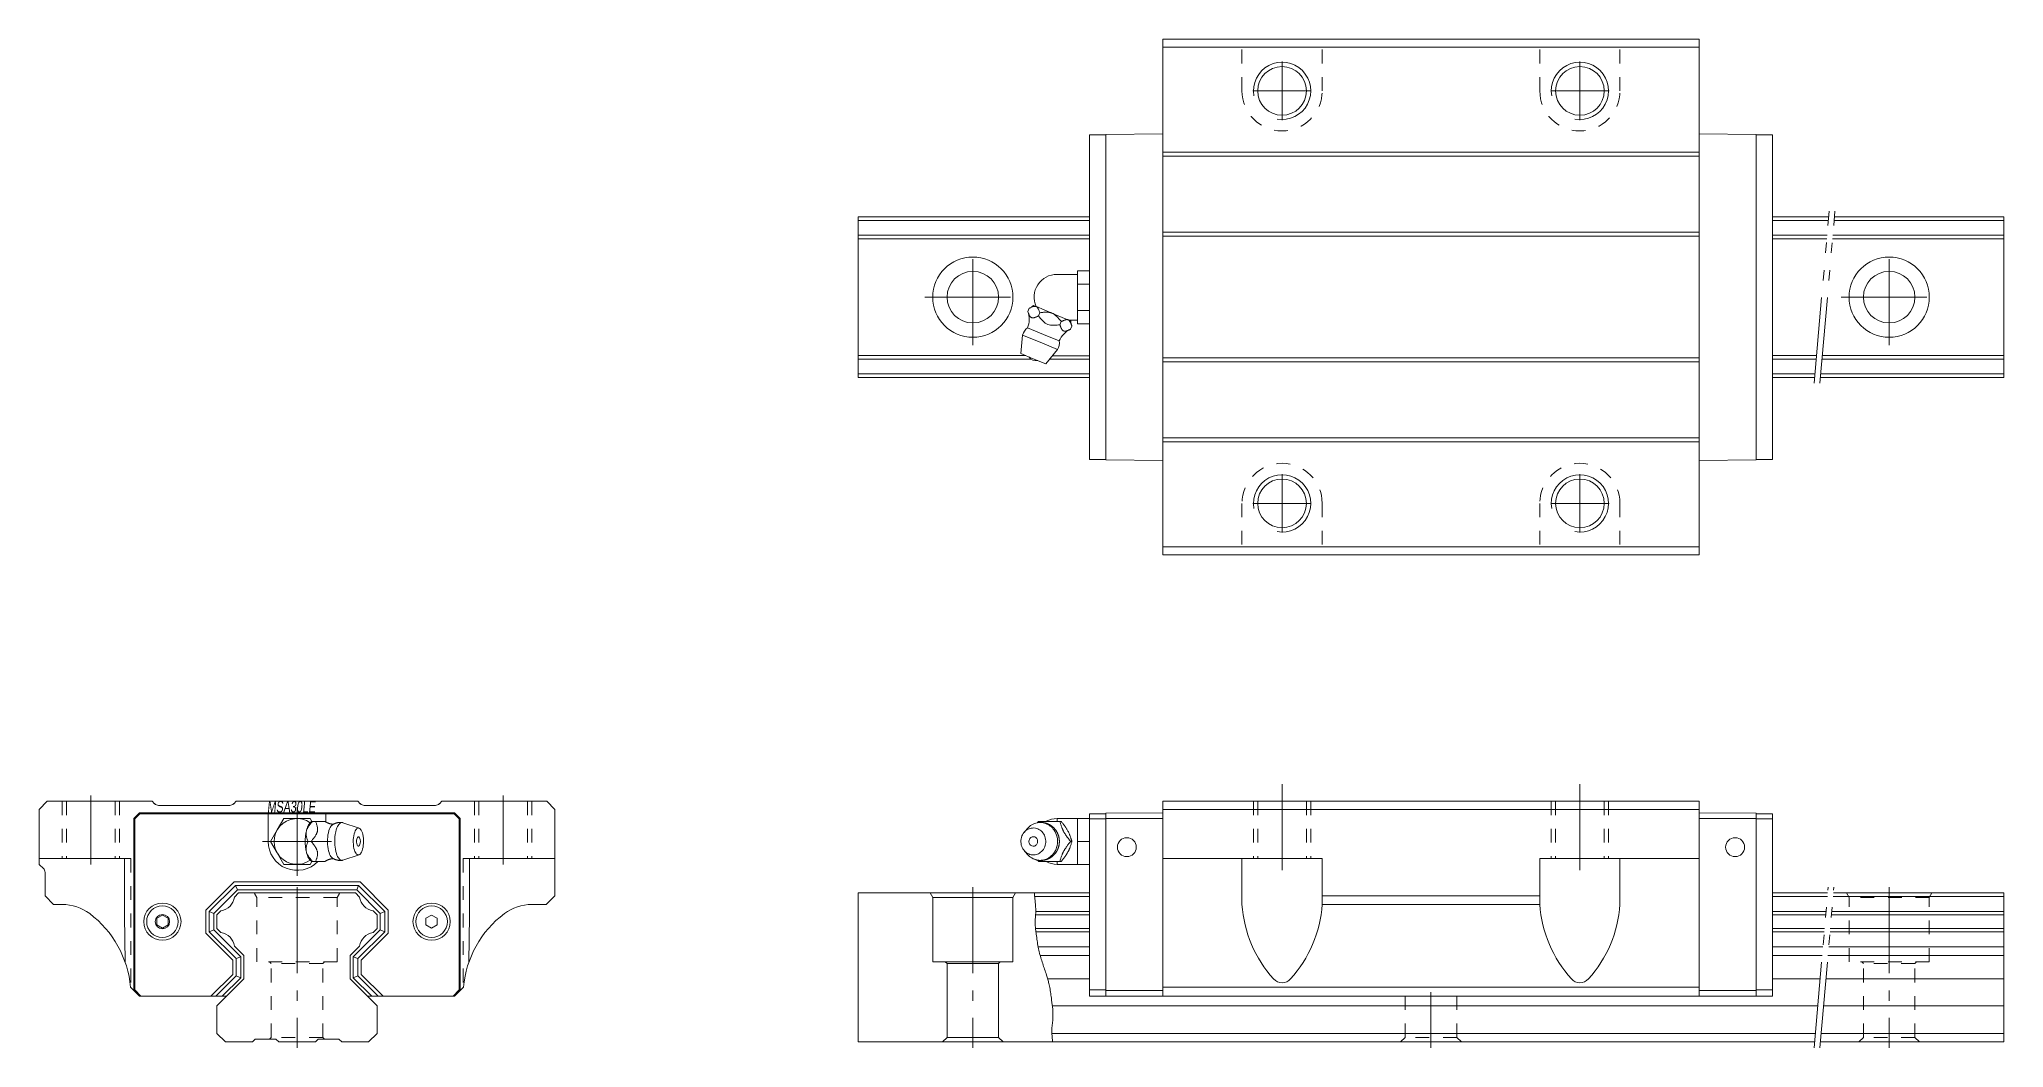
# Model space of a CAD drawing. Header units: inches. Extents: x -45 to 298, y -25 to 151.
import ezdxf

# ---------------------------------------------------------------- set-up
doc = ezdxf.new("R2010")
doc.units = ezdxf.units.IN
for name, pattern in [('CENTER', [22.8, 15, -3, 1.8, -3]), ('DASHED', [4.8, 2.4, -2.4]), ('PHANTOM', [27.6, 15, -3, 1.8, -3, 1.8, -3])]:
    doc.linetypes.add(name, pattern=pattern)
doc.layers.add('Unnamed [1]', color=7, linetype='Continuous', lineweight=0)
doc.styles.add('CK_TEXT_STYLE_0021', font='', dxfattribs={"width": 0.7, "oblique": 5.618598, "height": 2})
doc.styles.get('CK_TEXT_STYLE_0021').set_extended_font_data('TXT')

msp = doc.modelspace()

# ---------------------------------------------------------------- texts
at = {"layer": 'Unnamed [1]', "color": 4, "lineweight": 0, "insert": (-5.23, 17.65), "char_height": 2, "attachment_point": 1, "line_spacing_factor": 1.2, "style": 'CK_TEXT_STYLE_0021'}
msp.add_mtext('MSA30LE', dxfattribs=at)

# ---------------------------------------------------------------- linework, layer by layer
at = {"layer": 'Unnamed [1]', "color": 4, "linetype": 'Continuous', "lineweight": 0}
for p, q in [((244.8, 150.6), (151.2, 150.6)), ((151.2, 60.6), (151.2, 150.6)), ((244.8, 149.2), (151.2, 149.2)), ((244.8, 60.6), (244.8, 150.6)), ((138.4, 77.28), (138.4, 133.93)), ((141.2, 133.93), (138.4, 133.93)), ((151.2, 134.1), (141.2, 134.01)), ((141.2, 77.19), (141.2, 134.01)), ((244.8, 134.1), (254.8, 134.01)), ((254.8, 77.19), (254.8, 134.01)), ((254.8, 133.93), (257.6, 133.93)), ((257.6, 77.28), (257.6, 133.93)), ((244.8, 130.88), (151.2, 130.88)), ((244.8, 130.18), (151.2, 130.18)), ((98, 119.6), (138.4, 119.6)), ((98, 119.6), (98, 91.6)), ((98, 119), (138.4, 119)), ((244.8, 116.92), (151.2, 116.92)), ((257.6, 119.6), (267.44, 119.6)), ((257.6, 119), (267.38, 119)), ((268.39, 119), (298, 119)), ((268.44, 119.6), (298, 119.6)), ((298, 119.6), (298, 91.6)), ((98, 116.4), (138.4, 116.4)), ((98, 115.8), (138.4, 115.8)), ((244.8, 116.22), (151.2, 116.22)), ((257.6, 116.4), (267.16, 116.4)), ((257.6, 115.8), (267.1, 115.8)), ((268.11, 115.8), (298, 115.8)), ((268.16, 116.4), (298, 116.4)), ((136.3, 109.03), (136.3, 110.19)), ((136.3, 110.19), (138.4, 110.19)), ((132.7, 109.57), (136.3, 109.57)), ((136.3, 107.88), (136.3, 109.03)), ((136.3, 105.57), (136.3, 107.88)), ((136.3, 107.88), (138.4, 107.88)), ((127.6, 103.1), (127.83, 103.65)), ((129.01, 103.97), (128.62, 104.14)), ((129.01, 103.97), (129.09, 103.94)), ((131.78, 102.83), (129.09, 103.94)), ((136.3, 103.26), (136.3, 105.57)), ((136.3, 102.1), (136.3, 103.26)), ((136.3, 103.26), (138.4, 103.26)), ((127.55, 100.25), (130.32, 99.1)), ((129.47, 102.32), (129.7, 102.88)), ((131.78, 102.83), (131.93, 102.77)), ((134.61, 101.65), (131.93, 102.77)), ((133.2, 100.78), (133.43, 101.33)), ((134.61, 101.65), (134.69, 101.62)), ((135.09, 101.46), (134.69, 101.62)), ((136.3, 101.57), (134.82, 101.57)), ((135.07, 100), (135.3, 100.56)), ((136.3, 100.95), (136.3, 102.1)), ((136.3, 100.95), (138.4, 100.95)), ((126.39, 95.75), (126.7, 98.98)), ((126.7, 98.98), (129.75, 97.72)), ((129.75, 97.72), (132.8, 96.45)), ((130.32, 99.1), (133.09, 97.95)), ((132.8, 96.45), (130.73, 93.95)), ((98, 95.4), (127.24, 95.4)), ((98, 94.8), (128.15, 94.8)), ((126.39, 95.75), (128.56, 94.85)), ((128.56, 94.85), (130.73, 93.95)), ((131.4, 94.77), (138.4, 94.77)), ((131.9, 95.37), (138.4, 95.37)), ((244.8, 94.98), (151.2, 94.98)), ((244.8, 94.28), (151.2, 94.28)), ((257.6, 95.4), (265.32, 95.4)), ((257.6, 94.8), (265.27, 94.8)), ((266.27, 94.8), (298, 94.8)), ((266.32, 95.4), (298, 95.4)), ((98, 92.2), (138.4, 92.2)), ((98, 91.6), (138.4, 91.6)), ((257.6, 92.2), (265.04, 92.2)), ((257.6, 91.6), (264.99, 91.6)), ((265.99, 91.6), (298, 91.6)), ((266.04, 92.2), (298, 92.2)), ((244.8, 81.02), (151.2, 81.02)), ((244.8, 80.32), (151.2, 80.32)), ((141.2, 77.28), (138.4, 77.28)), ((151.2, 77.1), (141.2, 77.19)), ((244.8, 77.1), (254.8, 77.19)), ((254.8, 77.28), (257.6, 77.28)), ((244.8, 62), (151.2, 62)), ((244.8, 60.6), (151.2, 60.6)), ((-43.6, 17.6), (-45, 16.2)), ((-43.6, 17.6), (-25.28, 17.6)), ((-25.28, 17.6), (-24.87, 17.19)), ((-10.62, 17.6), (-11.03, 17.19)), ((-10.62, 17.6), (10.62, 17.6)), ((10.62, 17.6), (11.03, 17.19)), ((25.28, 17.6), (24.87, 17.19)), ((25.28, 17.6), (43.6, 17.6)), ((43.6, 17.6), (45, 16.2)), ((244.8, 17.6), (151.2, 17.6)), ((151.2, -16.4), (151.2, 17.6)), ((244.8, -16.4), (244.8, 17.6)), ((-45, 16.2), (-45, 6.6)), ((-28.5, 14.6), (-27.5, 15.6)), ((-28.5, -15.4), (-28.5, 14.6)), ((-28.33, 14.53), (-27.43, 15.43)), ((-28.33, -15.33), (-28.33, 14.53)), ((-27.5, 15.6), (27.5, 15.6)), ((-27.43, 15.43), (27.43, 15.43)), ((-24.16, 16.9), (-11.74, 16.9)), ((-5.05, 10.6), (-5.05, 15.43)), ((-2.31, 14.6), (-3.46, 12.6)), ((0, 14.6), (-2.31, 14.6)), ((2.31, 14.6), (0, 14.6)), ((2.6, 14.1), (2.31, 14.6)), ((2.6, 14.1), (2.69, 14.1)), ((3.24, 14.1), (2.69, 14.1)), ((3.24, 14.1), (4.89, 14.1)), ((5.05, 13.99), (5.05, 15.43)), ((8.01, 13.87), (10.83, 12.93)), ((24.16, 16.9), (11.74, 16.9)), ((27.43, 15.43), (28.33, 14.53)), ((27.5, 15.6), (28.5, 14.6)), ((28.33, -15.33), (28.33, 14.53)), ((28.5, -15.4), (28.5, 14.6)), ((45, 16.2), (45, 1.1)), ((129.47, 14.1), (133.2, 14.1)), ((132.7, 14.13), (132.7, 14.6)), ((132.7, 14.6), (136.3, 14.6)), ((133.2, 14.1), (133.43, 14.1)), ((136.3, 12.6), (136.3, 14.6)), ((136.3, 14.6), (138.4, 14.6)), ((141.2, 15.43), (138.4, 15.43)), ((138.4, 15.43), (138.4, -16.4)), ((141.2, 14.53), (138.4, 14.53)), ((151.2, 15.6), (141.2, 15.51)), ((141.2, 15.51), (141.2, -16.4)), ((151.2, 14.6), (141.2, 14.6)), ((244.8, 16.2), (151.2, 16.2)), ((244.8, 15.6), (254.8, 15.51)), ((244.8, 14.6), (254.8, 14.6)), ((254.8, 15.51), (254.8, -16.4)), ((254.8, 15.43), (257.6, 15.43)), ((254.8, 14.53), (257.6, 14.53)), ((257.6, 15.43), (257.6, -16.4)), ((-3.46, 12.6), (-4.62, 10.6)), ((-4.62, 10.6), (-3.46, 8.6)), ((1.6, 12.28), (1.63, 12.42)), ((2.47, 10.6), (1.92, 10.6)), ((126.95, 12.18), (127.49, 12.82)), ((134.61, 12.42), (134.69, 12.28)), ((135.07, 10.6), (135.3, 10.6)), ((136.3, 10.6), (136.3, 12.6)), ((136.3, 8.6), (136.3, 10.6)), ((136.3, 10.6), (138.4, 10.6)), ((-30.14, 7.6), (-45, 7.6)), ((-30.14, -2.37), (-30.14, 7.6)), ((-3.46, 8.6), (-2.31, 6.6)), ((1.63, 8.78), (1.6, 8.92)), ((2.31, 6.6), (2.6, 7.1)), ((2.69, 7.1), (2.6, 7.1)), ((3.24, 7.1), (2.69, 7.1)), ((4.88, 7.1), (3.24, 7.1)), ((10.83, 8.27), (8.01, 7.33)), ((30.14, -2.37), (30.14, 7.6)), ((30.14, 7.6), (45, 7.6)), ((127.49, 8.38), (126.95, 9.02)), ((133.2, 7.1), (129.47, 7.1)), ((132.7, 6.6), (132.7, 7.07)), ((133.2, 7.1), (133.43, 7.1)), ((134.69, 8.92), (134.61, 8.78)), ((136.3, 6.6), (136.3, 8.6)), ((179, 7.6), (151.2, 7.6)), ((165, -0.4), (165, 7.6)), ((179, -0.4), (179, 7.6)), ((217, 7.6), (244.8, 7.6)), ((217, -0.4), (217, 7.6)), ((231, -0.4), (231, 7.6)), ((-45, 6.6), (-44.29, 5.89)), ((-44, 5.19), (-44, 1.1)), ((-15.93, -1.4), (-11, 3.53)), ((-11, 3.53), (11, 3.53)), ((-2.31, 6.6), (0, 6.6)), ((0, 6.6), (2.31, 6.6)), ((15.93, -1.4), (11, 3.53)), ((136.3, 6.6), (132.7, 6.6)), ((136.3, 6.6), (138.4, 6.6)), ((-42.5, -0.4), (-44, 1.1)), ((-15.33, -1.65), (-10.75, 2.93)), ((-14.53, -1.98), (-10.42, 2.13)), ((-10.75, 2.93), (10.75, 2.93)), ((-10.42, 2.13), (-10.75, 2.93)), ((-10.42, 2.13), (10.42, 2.13)), ((-10.2, 1.6), (10.2, 1.6)), ((10.42, 2.13), (10.75, 2.93)), ((14.53, -1.98), (10.42, 2.13)), ((15.33, -1.65), (10.75, 2.93)), ((45, 1.1), (43.5, -0.4)), ((110.54, 1.6), (98, 1.6)), ((98, 1.6), (98, -24.4)), ((125.46, 1.6), (110.54, 1.6)), ((111, 0.8), (110.54, 1.6)), ((111, -10.4), (111, 0.8)), ((125, 0.8), (111, 0.8)), ((125, 0.8), (125.46, 1.6)), ((125, -10.4), (125, 0.8)), ((138.4, 1.6), (125.46, 1.6)), ((138.4, 1), (128.8, 1)), ((217, 1.1), (179, 1.1)), ((267.26, 1.6), (257.6, 1.6)), ((267.21, 1), (257.6, 1)), ((298, 1), (268.21, 1)), ((298, 1.6), (268.26, 1.6)), ((298, 1.6), (298, -24.4)), ((-42.5, -0.4), (-41, -0.4)), ((-30.14, -2.37), (-30, -10.48)), ((-24.5, -2.82), (-23.5, -2.25)), ((-24.5, -3.98), (-24.5, -2.82)), ((-22.5, -2.82), (-23.5, -2.25)), ((-22.5, -3.98), (-22.5, -2.82)), ((-15.93, -1.4), (-15.93, -5.4)), ((-15.33, -1.65), (-15.33, -5.15)), ((-14.53, -1.98), (-15.33, -1.65)), ((-14.53, -1.98), (-14.53, -4.82)), ((14.53, -1.98), (15.33, -1.65)), ((14.53, -1.98), (14.53, -4.82)), ((15.33, -1.65), (15.33, -5.15)), ((15.93, -1.4), (15.93, -5.4)), ((22.5, -2.82), (23.5, -2.25)), ((22.5, -3.98), (22.5, -2.82)), ((24.5, -2.82), (23.5, -2.25)), ((24.5, -3.98), (24.5, -2.82)), ((30.14, -2.37), (30, -10.48)), ((41, -0.4), (43.5, -0.4)), ((138.4, -2.2), (128.96, -2.2)), ((138.4, -1.6), (128.99, -1.6)), ((217, -0.4), (179, -0.4)), ((266.98, -1.6), (257.6, -1.6)), ((266.93, -2.2), (257.6, -2.2)), ((298, -2.2), (267.93, -2.2)), ((298, -1.6), (267.98, -1.6)), ((-23.5, -4.55), (-24.5, -3.98)), ((-23.5, -4.55), (-22.5, -3.98)), ((-15.93, -5.4), (-11.23, -10.1)), ((-14.53, -4.82), (-15.33, -5.15)), ((-15.33, -5.15), (-10.63, -9.85)), ((-14.53, -4.82), (-9.83, -9.52)), ((14.53, -4.82), (9.83, -9.52)), ((15.33, -5.15), (10.63, -9.85)), ((15.93, -5.4), (11.23, -10.1)), ((14.53, -4.82), (15.33, -5.15)), ((23.5, -4.55), (22.5, -3.98)), ((23.5, -4.55), (24.5, -3.98)), ((138.4, -4.6), (128.96, -4.6)), ((138.4, -5.2), (129.03, -5.2)), ((266.72, -4.6), (257.6, -4.6)), ((266.67, -5.2), (257.6, -5.2)), ((298, -5.2), (267.67, -5.2)), ((298, -4.6), (267.72, -4.6)), ((-11.23, -10.1), (-11.23, -12.6)), ((-10.91, -7.69), (-9.3, -9.3)), ((-10.63, -9.85), (-9.83, -9.52)), ((-10.63, -9.85), (-10.63, -12.85)), ((-9.83, -9.52), (-9.83, -13.18)), ((-9.3, -9.3), (-9.3, -13.4)), ((10.91, -7.69), (9.3, -9.3)), ((9.3, -9.3), (9.3, -13.4)), ((9.83, -9.52), (9.83, -13.18)), ((9.83, -9.52), (10.63, -9.85)), ((10.63, -9.85), (10.63, -12.85)), ((11.23, -10.1), (11.23, -12.6)), ((138.4, -7.8), (129.39, -7.8)), ((138.4, -9.3), (129.75, -9.3)), ((266.44, -7.8), (257.6, -7.8)), ((266.31, -9.3), (257.6, -9.3)), ((298, -9.3), (267.31, -9.3)), ((298, -7.8), (267.44, -7.8)), ((-15.03, -16.4), (-11.23, -12.6)), ((-14.18, -16.4), (-10.63, -12.85)), ((-14, -18.1), (-9.3, -13.4)), ((-13.05, -16.4), (-9.83, -13.18)), ((-9.83, -13.18), (-10.63, -12.85)), ((14, -18.1), (9.3, -13.4)), ((10.63, -12.85), (9.83, -13.18)), ((13.05, -16.4), (9.83, -13.18)), ((14.18, -16.4), (10.63, -12.85)), ((15.03, -16.4), (11.23, -12.6)), ((113.2, -10.4), (111, -10.4)), ((113.2, -10.4), (113.5, -10.7)), ((122.5, -10.4), (113.2, -10.4)), ((113.5, -23.6), (113.5, -10.7)), ((122.5, -10.7), (113.5, -10.7)), ((125, -10.4), (122.5, -10.4)), ((122.5, -10.7), (122.8, -10.4)), ((122.5, -23.6), (122.5, -10.7)), ((138.4, -13.4), (131.07, -13.4)), ((265.95, -13.4), (257.6, -13.4)), ((298, -13.4), (266.95, -13.4)), ((-29.07, -14.83), (-27.5, -16.4)), ((-27.5, -16.4), (-28.5, -15.4)), ((-27.25, -16.4), (-28.33, -15.33)), ((-27.5, -16.4), (-12.3, -16.4)), ((27.5, -16.4), (12.3, -16.4)), ((28.33, -15.33), (27.25, -16.4)), ((29.07, -14.83), (27.5, -16.4)), ((28.5, -15.4), (27.5, -16.4)), ((141.2, -15.33), (138.4, -15.33)), ((141.2, -16.4), (138.4, -16.4)), ((151.2, -15.4), (141.2, -15.4)), ((151.2, -16.4), (141.2, -16.4)), ((244.8, -14.83), (151.2, -14.83)), ((244.8, -16.4), (151.2, -16.4)), ((244.8, -15.4), (254.8, -15.4)), ((244.8, -16.4), (254.8, -16.4)), ((254.8, -15.33), (257.6, -15.33)), ((254.8, -16.4), (257.6, -16.4)), ((-14, -18.1), (-14, -22.9)), ((14, -18.1), (14, -22.9)), ((265.54, -18.1), (131.89, -18.1)), ((298, -18.1), (266.54, -18.1)), ((-14, -22.9), (-12.5, -24.4)), ((-7.8, -24.4), (-7.3, -23.9)), ((-7.3, -23.9), (-3.7, -23.9)), ((-3.2, -24.4), (-3.7, -23.9)), ((3.2, -24.4), (3.7, -23.9)), ((7.3, -23.9), (3.7, -23.9)), ((7.8, -24.4), (7.3, -23.9)), ((14, -22.9), (12.5, -24.4)), ((112.7, -24.4), (113.5, -23.6)), ((122.5, -23.6), (113.5, -23.6)), ((123.3, -24.4), (122.5, -23.6)), ((265.12, -22.9), (131.81, -22.9)), ((298, -22.9), (266.12, -22.9)), ((-7.8, -24.4), (-12.5, -24.4)), ((-3.2, -24.4), (3.2, -24.4)), ((7.8, -24.4), (12.5, -24.4)), ((112.7, -24.4), (98, -24.4)), ((123.3, -24.4), (112.7, -24.4)), ((264.99, -24.4), (123.3, -24.4)), ((298, -24.4), (265.99, -24.4))]:
    msp.add_line(p, q, dxfattribs=at)
at = {"layer": 'Unnamed [1]', "color": 253, "linetype": 'DASHED', "lineweight": 0}
for p, q in [((165, 141.6), (165, 150.5)), ((179, 141.6), (179, 150.5)), ((217, 141.6), (217, 150.5)), ((231, 141.6), (231, 150.5)), ((165, 69.6), (165, 60.6)), ((179, 69.6), (179, 60.6)), ((217, 69.6), (217, 60.6)), ((231, 69.6), (231, 60.6)), ((-41, 17.6), (-41, 7.6)), ((-40.25, 17.6), (-40.25, 7.6)), ((-31.75, 17.6), (-31.75, 7.6)), ((-31, 17.6), (-31, 7.6)), ((31, 17.6), (31, 7.6)), ((31.75, 17.6), (31.75, 7.6)), ((40.25, 17.6), (40.25, 7.6)), ((41, 17.6), (41, 7.6)), ((167, 17.6), (167, 7.6)), ((167.75, 17.6), (167.75, 7.6)), ((176.25, 17.6), (176.25, 7.6)), ((177, 17.6), (177, 7.6)), ((219, 17.6), (219, 7.6)), ((219.75, 17.6), (219.75, 7.6)), ((228.25, 17.6), (228.25, 7.6)), ((229, 17.6), (229, 7.6)), ((-30.14, 7.6), (-29, 7.6)), ((-29, 7.6), (-29, -14.9)), ((29, 7.6), (29, -14.9)), ((30.14, 7.6), (29, 7.6)), ((-7, 0.8), (-7.42, 1.53)), ((-7, -10.4), (-7, 0.8)), ((7, 0.8), (-7, 0.8)), ((7, 0.8), (7.42, 1.53)), ((7, -10.4), (7, 0.8)), ((271, 0.8), (270.54, 1.6)), ((271, -10.4), (271, 0.8)), ((285, 0.8), (271, 0.8)), ((285, 0.8), (285.46, 1.6)), ((285, -10.4), (285, 0.8)), ((7, -10.4), (-7, -10.4)), ((-4.8, -10.4), (-4.5, -10.7)), ((-4.5, -23.6), (-4.5, -10.7)), ((4.5, -10.7), (-4.5, -10.7)), ((4.5, -10.7), (4.8, -10.4)), ((4.5, -23.6), (4.5, -10.7)), ((285, -10.4), (271, -10.4)), ((273.2, -10.4), (273.5, -10.7)), ((273.5, -23.6), (273.5, -10.7)), ((282.5, -10.7), (273.5, -10.7)), ((282.5, -10.7), (282.8, -10.4)), ((282.5, -23.6), (282.5, -10.7)), ((193.5, -23.6), (193.5, -16.4)), ((202.5, -23.6), (202.5, -16.4)), ((-4.8, -23.9), (-4.5, -23.6)), ((4.5, -23.6), (-4.5, -23.6)), ((4.8, -23.9), (4.5, -23.6)), ((192.7, -24.4), (193.5, -23.6)), ((202.5, -23.6), (193.5, -23.6)), ((203.3, -24.4), (202.5, -23.6)), ((272.7, -24.4), (273.5, -23.6)), ((282.5, -23.6), (273.5, -23.6)), ((283.3, -24.4), (282.5, -23.6))]:
    msp.add_line(p, q, dxfattribs=at)
at = {"layer": 'Unnamed [1]', "color": 253, "linetype": 'CENTER', "lineweight": 0}
for p, q in [((172, 136.5), (172, 146.7)), ((224, 136.5), (224, 146.7)), ((177.1, 141.6), (166.9, 141.6)), ((229.1, 141.6), (218.9, 141.6)), ((118, 97.2), (118, 114)), ((278, 97.2), (278, 114)), ((109.6, 105.6), (126.4, 105.6)), ((269.6, 105.6), (286.4, 105.6)), ((172, 64.5), (172, 74.7)), ((224, 64.5), (224, 74.7)), ((177.1, 69.6), (166.9, 69.6)), ((229.1, 69.6), (218.9, 69.6)), ((172, 20.6), (172, 4.6)), ((224, 20.6), (224, 4.6)), ((-36, 18.6), (-36, 6.6)), ((36, 18.6), (36, 6.6)), ((0, 4.6), (0, 16.6)), ((-6, 10.6), (6, 10.6)), ((0, 2.6), (0, -25.4)), ((0, 2.6), (0, -25.4)), ((118, 2.6), (118, -25.4)), ((278, 2.6), (278, -25.4)), ((198, -15.72), (198, -25.4))]:
    msp.add_line(p, q, dxfattribs=at)
at = {"layer": 'Unnamed [1]', "color": 253, "linetype": 'PHANTOM', "lineweight": 0}
for p, q in [((264.9, 90.6), (267.52, 120.6)), ((265.9, 90.6), (268.53, 120.6)), ((264.9, -25.4), (267.35, 2.6)), ((265.9, -25.4), (268.35, 2.6))]:
    msp.add_line(p, q, dxfattribs=at)
at = {"layer": 'Unnamed [1]', "color": 4, "linetype": 'Continuous', "lineweight": 0, "extrusion": (1.52188e-05, 0, 1)}
for p, q in [((-10.91, 0.89, 0), (-10.2, 1.6, 0)), ((10.91, 0.89, 0), (10.2, 1.6, 0)), ((-14, -2.2, 0), (-13.29, -1.49, 0)), ((-14, -2.2, 0), (-14, -4.6, 0)), ((14, -2.2, 0), (13.29, -1.49, 0)), ((14, -2.2, 0), (14, -4.6, 0)), ((-14, -4.6, 0), (-13.29, -5.31, 0)), ((14, -4.6, 0), (13.29, -5.31, 0))]:
    msp.add_line(p, q, dxfattribs=at)
at = {"layer": 'Unnamed [1]', "color": 4, "linetype": 'Continuous', "lineweight": 0, "extrusion": (0, 0, -1)}
for points in [[(-127.6, 103.1), (-127.63, 103.01), (-127.67, 102.92), (-127.7, 102.83), (-127.73, 102.75), (-127.77, 102.66), (-127.8, 102.58), (-127.84, 102.5), (-127.88, 102.42), (-127.92, 102.34), (-127.94, 102.3), (-127.97, 102.26), (-128, 102.22), (-128.03, 102.18), (-128.06, 102.15), (-128.09, 102.12), (-128.13, 102.09), (-128.16, 102.06), (-128.2, 102.04), (-128.24, 102.02), (-128.28, 102.01), (-128.32, 101.99), (-128.36, 101.99), (-128.41, 101.98), (-128.45, 101.98), (-128.5, 101.98), (-128.55, 101.98), (-128.6, 101.99), (-128.69, 102.01), (-128.78, 102.03), (-128.88, 102.07), (-128.98, 102.1), (-129.07, 102.14), (-129.17, 102.19), (-129.27, 102.23), (-129.37, 102.28), (-129.47, 102.32)], [(-129.7, 102.88), (-129.67, 102.97), (-129.63, 103.05), (-129.6, 103.14), (-129.57, 103.23), (-129.53, 103.31), (-129.5, 103.4), (-129.46, 103.48), (-129.42, 103.56), (-129.38, 103.63), (-129.36, 103.67), (-129.33, 103.71), (-129.3, 103.75), (-129.27, 103.79), (-129.24, 103.83), (-129.21, 103.86), (-129.17, 103.89), (-129.14, 103.91), (-129.1, 103.93), (-129.1, 103.94), (-129.1, 103.94), (-129.1, 103.94), (-129.1, 103.94), (-129.09, 103.94), (-129.09, 103.94), (-129.09, 103.94), (-129.09, 103.94), (-129.09, 103.94)], [(-129.47, 102.32), (-129.62, 102.13), (-129.78, 101.94), (-129.94, 101.74), (-130.11, 101.56), (-130.29, 101.38), (-130.47, 101.22), (-130.66, 101.07), (-130.86, 100.94), (-131.08, 100.84), (-131.31, 100.77), (-131.54, 100.72), (-131.77, 100.69), (-132.01, 100.68), (-132.25, 100.69), (-132.48, 100.7), (-132.72, 100.72), (-132.96, 100.75), (-133.2, 100.78)], [(-133.2, 100.78), (-133.23, 100.69), (-133.27, 100.6), (-133.3, 100.51), (-133.33, 100.43), (-133.37, 100.34), (-133.4, 100.26), (-133.44, 100.18), (-133.48, 100.1), (-133.52, 100.02), (-133.54, 99.98), (-133.57, 99.94), (-133.6, 99.9), (-133.63, 99.86), (-133.66, 99.83), (-133.69, 99.8), (-133.73, 99.77), (-133.76, 99.74), (-133.8, 99.72), (-133.84, 99.7), (-133.88, 99.69), (-133.92, 99.67), (-133.96, 99.67), (-134.01, 99.66), (-134.05, 99.66), (-134.1, 99.66), (-134.15, 99.66), (-134.2, 99.67), (-134.29, 99.69), (-134.38, 99.71), (-134.48, 99.75), (-134.58, 99.78), (-134.68, 99.82), (-134.77, 99.87), (-134.87, 99.91), (-134.97, 99.96), (-135.07, 100)], [(-135.3, 100.56), (-135.27, 100.63), (-135.25, 100.7), (-135.22, 100.77), (-135.19, 100.84), (-135.17, 100.91), (-135.14, 100.98), (-135.11, 101.05), (-135.08, 101.11), (-135.05, 101.18), (-135.02, 101.24), (-134.99, 101.3), (-134.95, 101.36), (-134.91, 101.42), (-134.87, 101.47), (-134.83, 101.51), (-134.79, 101.56), (-134.74, 101.59), (-134.69, 101.62)], [(-2.45, 14), (-2.46, 14.01), (-2.46, 14.01), (-2.47, 14.01), (-2.47, 14.02), (-2.48, 14.02), (-2.48, 14.02), (-2.49, 14.02), (-2.49, 14.03), (-2.5, 14.03), (-2.5, 14.03), (-2.51, 14.04), (-2.51, 14.04), (-2.52, 14.04), (-2.52, 14.04), (-2.53, 14.05), (-2.53, 14.05), (-2.54, 14.05), (-2.54, 14.06), (-2.54, 14.06), (-2.55, 14.06), (-2.55, 14.06), (-2.56, 14.07), (-2.56, 14.07), (-2.56, 14.07), (-2.57, 14.08), (-2.57, 14.08), (-2.58, 14.08), (-2.58, 14.09), (-2.58, 14.09), (-2.59, 14.09), (-2.59, 14.09), (-2.6, 14.1), (-2.6, 14.1), (-2.6, 14.1), (-2.61, 14.11), (-2.61, 14.11)], [(-2.47, 10.6), (-2.56, 10.71), (-2.65, 10.82), (-2.73, 10.93), (-2.82, 11.04), (-2.91, 11.15), (-2.99, 11.26), (-3.07, 11.37), (-3.15, 11.49), (-3.22, 11.6), (-3.27, 11.67), (-3.31, 11.75), (-3.35, 11.82), (-3.38, 11.89), (-3.42, 11.96), (-3.45, 12.03), (-3.48, 12.11), (-3.51, 12.18), (-3.53, 12.26), (-3.55, 12.33), (-3.56, 12.41), (-3.57, 12.48), (-3.58, 12.56), (-3.59, 12.63), (-3.59, 12.71), (-3.59, 12.78), (-3.59, 12.85), (-3.58, 12.92), (-3.56, 13.06), (-3.53, 13.2), (-3.5, 13.33), (-3.47, 13.46), (-3.43, 13.59), (-3.38, 13.72), (-3.34, 13.85), (-3.29, 13.97), (-3.24, 14.1)], [(-4.88, 14.1), (-4.89, 14.09), (-4.91, 14.08), (-4.92, 14.07), (-4.93, 14.06), (-4.95, 14.05), (-4.96, 14.04), (-4.98, 14.03), (-4.99, 14.02), (-5.01, 14.01), (-5.04, 13.99), (-5.07, 13.98), (-5.1, 13.96), (-5.14, 13.94), (-5.17, 13.92), (-5.2, 13.9), (-5.24, 13.89), (-5.27, 13.87), (-5.31, 13.85), (-5.35, 13.83), (-5.39, 13.82), (-5.43, 13.8), (-5.47, 13.78), (-5.51, 13.77), (-5.56, 13.75), (-5.6, 13.74), (-5.64, 13.73), (-5.69, 13.71), (-5.73, 13.7), (-5.78, 13.69), (-5.83, 13.68), (-5.88, 13.67), (-5.92, 13.66), (-5.97, 13.65), (-6.02, 13.64), (-6.07, 13.63), (-6.12, 13.62), (-6.15, 13.62), (-6.17, 13.62), (-6.2, 13.62), (-6.23, 13.61), (-6.26, 13.61), (-6.29, 13.61), (-6.32, 13.61), (-6.35, 13.61), (-6.37, 13.61)], [(-129.75, 13.9), (-130.29, 13.85), (-130.5, 13.8), (-130.71, 13.73), (-130.92, 13.64), (-131.13, 13.54), (-131.33, 13.42), (-131.53, 13.28), (-131.71, 13.12), (-131.89, 12.95), (-132.05, 12.76), (-132.2, 12.56), (-132.37, 12.28), (-132.52, 11.98), (-132.63, 11.68), (-132.71, 11.37), (-132.76, 11.07), (-132.79, 10.77), (-132.79, 10.49), (-132.78, 10.22), (-132.72, 9.87), (-132.64, 9.56), (-132.54, 9.28), (-132.43, 9.03), (-132.26, 8.74), (-132.09, 8.49), (-131.92, 8.29), (-131.7, 8.06), (-131.49, 7.89), (-131.3, 7.76), (-131.08, 7.63), (-130.82, 7.51), (-130.61, 7.43), (-130.39, 7.37), (-130.17, 7.33), (-129.93, 7.31), (-129.75, 7.3), (-129.75, 7.3), (-129.25, 7.34), (-129.03, 7.39), (-128.76, 7.48), (-128.53, 7.57), (-128.28, 7.71), (-128.09, 7.83), (-127.89, 7.98), (-127.66, 8.19), (-127.49, 8.38)], [(-134.61, 12.42), (-134.56, 12.52), (-134.5, 12.62), (-134.44, 12.72), (-134.38, 12.82), (-134.31, 12.91), (-134.25, 13.01), (-134.18, 13.1), (-134.12, 13.2), (-134.05, 13.29), (-133.98, 13.38), (-133.91, 13.47), (-133.84, 13.56), (-133.78, 13.65), (-133.71, 13.74), (-133.64, 13.83), (-133.57, 13.92), (-133.5, 14.01), (-133.43, 14.1)], [(-3.24, 7.1), (-3.28, 7.21), (-3.32, 7.32), (-3.36, 7.43), (-3.4, 7.54), (-3.44, 7.65), (-3.47, 7.76), (-3.5, 7.87), (-3.53, 7.99), (-3.55, 8.1), (-3.57, 8.17), (-3.58, 8.25), (-3.58, 8.32), (-3.59, 8.39), (-3.59, 8.46), (-3.59, 8.53), (-3.59, 8.61), (-3.58, 8.68), (-3.57, 8.76), (-3.56, 8.83), (-3.54, 8.91), (-3.52, 8.98), (-3.49, 9.06), (-3.46, 9.13), (-3.43, 9.21), (-3.4, 9.28), (-3.36, 9.35), (-3.33, 9.42), (-3.25, 9.56), (-3.16, 9.7), (-3.07, 9.83), (-2.98, 9.96), (-2.88, 10.09), (-2.78, 10.22), (-2.68, 10.35), (-2.57, 10.47), (-2.47, 10.6)], [(-133.11, 10.6), (-133.11, 10.55), (-133.11, 10.5), (-133.11, 10.45), (-133.11, 10.4), (-133.1, 10.35), (-133.1, 10.3), (-133.09, 10.25), (-133.09, 10.2), (-133.08, 10.15), (-133.07, 10.09), (-133.06, 10.04), (-133.06, 9.99), (-133.05, 9.94), (-133.03, 9.88), (-133.02, 9.83), (-133.01, 9.78), (-133, 9.73), (-132.98, 9.68), (-132.97, 9.62), (-132.95, 9.57), (-132.94, 9.52), (-132.92, 9.47), (-132.9, 9.42), (-132.88, 9.37), (-132.86, 9.32), (-132.84, 9.27), (-132.82, 9.22), (-132.8, 9.17), (-132.77, 9.13), (-132.75, 9.08), (-132.72, 9.03), (-132.7, 8.98), (-132.67, 8.94), (-132.65, 8.89), (-132.62, 8.84), (-132.59, 8.8), (-132.56, 8.75), (-132.53, 8.71), (-132.5, 8.66), (-132.47, 8.62), (-132.44, 8.58), (-132.41, 8.53), (-132.37, 8.49), (-132.34, 8.45), (-132.3, 8.41), (-132.27, 8.37), (-132.23, 8.33), (-132.2, 8.29), (-132.16, 8.25), (-132.12, 8.22), (-132.08, 8.18), (-132.04, 8.14), (-132, 8.11), (-131.96, 8.07), (-131.92, 8.04), (-131.88, 8), (-131.84, 7.97), (-131.8, 7.94), (-131.76, 7.9), (-131.71, 7.87), (-131.67, 7.84), (-131.62, 7.81), (-131.58, 7.78), (-131.54, 7.76), (-131.49, 7.73), (-131.44, 7.7), (-131.4, 7.68), (-131.35, 7.65), (-131.3, 7.63), (-131.26, 7.6), (-131.21, 7.58), (-131.16, 7.56), (-131.11, 7.54), (-131.06, 7.52), (-131.01, 7.5), (-130.97, 7.48), (-130.92, 7.46), (-130.87, 7.44), (-130.82, 7.43), (-130.77, 7.41), (-130.72, 7.4), (-130.66, 7.39), (-130.61, 7.37), (-130.56, 7.36), (-130.51, 7.35), (-130.46, 7.34), (-130.41, 7.33), (-130.36, 7.32), (-130.31, 7.31), (-130.25, 7.31), (-130.2, 7.3), (-130.15, 7.3), (-130.1, 7.29), (-130.05, 7.29), (-129.99, 7.28), (-129.94, 7.28), (-129.89, 7.28), (-129.84, 7.28), (-129.79, 7.28), (-129.73, 7.28), (-129.68, 7.29), (-129.63, 7.29), (-129.58, 7.3), (-129.53, 7.3), (-129.48, 7.31), (-129.42, 7.31), (-129.37, 7.32), (-129.32, 7.33), (-129.29, 7.33), (-129.26, 7.34), (-129.23, 7.34), (-129.2, 7.35), (-129.17, 7.35), (-129.14, 7.36), (-129.11, 7.37), (-129.08, 7.37), (-129.05, 7.38)], [(-135.3, 10.6), (-135.27, 10.69), (-135.25, 10.78), (-135.22, 10.87), (-135.19, 10.95), (-135.17, 11.04), (-135.14, 11.13), (-135.11, 11.22), (-135.08, 11.32), (-135.05, 11.41), (-135.02, 11.5), (-134.99, 11.59), (-134.95, 11.69), (-134.91, 11.78), (-134.87, 11.88), (-134.83, 11.98), (-134.79, 12.08), (-134.74, 12.18), (-134.69, 12.28)], [(-134.69, 8.92), (-134.72, 8.98), (-134.75, 9.03), (-134.77, 9.09), (-134.8, 9.15), (-134.83, 9.2), (-134.85, 9.26), (-134.87, 9.31), (-134.9, 9.37), (-134.92, 9.42), (-134.97, 9.56), (-135.02, 9.7), (-135.06, 9.83), (-135.11, 9.96), (-135.15, 10.09), (-135.19, 10.22), (-135.22, 10.35), (-135.26, 10.47), (-135.3, 10.6)], [(-7.92, 7.31), (-7.87, 7.3), (-7.83, 7.3), (-7.79, 7.29), (-7.75, 7.29), (-7.71, 7.29), (-7.66, 7.28), (-7.62, 7.28), (-7.58, 7.28), (-7.54, 7.28), (-7.49, 7.28), (-7.44, 7.29), (-7.4, 7.29), (-7.35, 7.29), (-7.31, 7.3), (-7.26, 7.3), (-7.21, 7.31), (-7.17, 7.32), (-7.12, 7.32), (-7.08, 7.33), (-7.04, 7.34), (-6.99, 7.35), (-6.95, 7.36), (-6.91, 7.37), (-6.86, 7.38), (-6.82, 7.4), (-6.78, 7.41), (-6.74, 7.42), (-6.69, 7.44), (-6.65, 7.45), (-6.61, 7.47), (-6.57, 7.49), (-6.53, 7.5), (-6.5, 7.52), (-6.46, 7.54), (-6.42, 7.56), (-6.38, 7.58), (-6.36, 7.59), (-6.34, 7.6), (-6.31, 7.62), (-6.29, 7.63), (-6.27, 7.64), (-6.25, 7.66), (-6.23, 7.67), (-6.21, 7.69), (-6.18, 7.7)], [(-10.72, 9.77), (-10.74, 9.77), (-10.77, 9.78), (-10.79, 9.79), (-10.81, 9.81), (-10.84, 9.83), (-10.86, 9.86), (-10.88, 9.89), (-10.9, 9.92), (-10.92, 9.95)], [(-128.97, 7.4), (-128.96, 7.41), (-128.95, 7.41), (-128.94, 7.42), (-128.93, 7.42), (-128.91, 7.42), (-128.9, 7.43), (-128.89, 7.43), (-128.88, 7.43), (-128.87, 7.44), (-128.87, 7.44), (-128.87, 7.44), (-128.86, 7.44), (-128.86, 7.44), (-128.86, 7.44), (-128.86, 7.44), (-128.86, 7.45), (-128.85, 7.45), (-128.85, 7.45)], [(-133.43, 7.1), (-133.52, 7.21), (-133.6, 7.32), (-133.69, 7.43), (-133.77, 7.54), (-133.86, 7.65), (-133.94, 7.76), (-134.02, 7.87), (-134.11, 7.99), (-134.19, 8.1), (-134.24, 8.17), (-134.28, 8.25), (-134.33, 8.32), (-134.38, 8.39), (-134.43, 8.46), (-134.47, 8.53), (-134.52, 8.61), (-134.56, 8.68), (-134.6, 8.76), (-134.6, 8.76), (-134.6, 8.76), (-134.61, 8.76), (-134.61, 8.77), (-134.61, 8.77), (-134.61, 8.77), (-134.61, 8.77), (-134.61, 8.78), (-134.61, 8.78)], [(-128.74, 1.6), (-128.76, 1.43), (-128.77, 1.25), (-128.79, 1.07), (-128.81, 0.9), (-128.83, 0.72), (-128.84, 0.55), (-128.86, 0.37), (-128.88, 0.2), (-128.89, 0.02), (-128.91, -0.13), (-128.92, -0.29), (-128.94, -0.44), (-128.95, -0.6), (-128.96, -0.76), (-128.97, -0.91), (-128.98, -1.07), (-128.99, -1.23), (-128.99, -1.38), (-128.99, -1.64), (-128.98, -1.9), (-128.96, -2.16), (-128.95, -2.42), (-128.93, -2.68), (-128.91, -2.94), (-128.9, -3.2), (-128.89, -3.46), (-128.89, -3.72), (-128.9, -3.93), (-128.91, -4.14), (-128.93, -4.35), (-128.95, -4.56), (-128.97, -4.77), (-129, -4.97), (-129.03, -5.18), (-129.05, -5.39), (-129.08, -5.6), (-129.12, -5.88), (-129.15, -6.16), (-129.19, -6.45), (-129.23, -6.73), (-129.27, -7.01), (-129.31, -7.29), (-129.35, -7.57), (-129.4, -7.85), (-129.46, -8.13), (-129.51, -8.39), (-129.58, -8.66), (-129.64, -8.92), (-129.71, -9.18), (-129.79, -9.44), (-129.87, -9.7), (-129.95, -9.96), (-130.03, -10.21), (-130.11, -10.47), (-130.2, -10.72), (-130.28, -10.97), (-130.36, -11.22), (-130.45, -11.47), (-130.53, -11.72), (-130.62, -11.97), (-130.7, -12.22), (-130.78, -12.47), (-130.86, -12.72), (-130.92, -12.91), (-130.98, -13.09), (-131.04, -13.28), (-131.09, -13.47), (-131.14, -13.65), (-131.19, -13.84), (-131.24, -14.03), (-131.29, -14.22), (-131.33, -14.41), (-131.39, -14.66), (-131.43, -14.92), (-131.48, -15.18), (-131.52, -15.44), (-131.56, -15.7), (-131.6, -15.96), (-131.63, -16.23), (-131.67, -16.49), (-131.71, -16.75), (-131.76, -17.13), (-131.81, -17.52), (-131.86, -17.9), (-131.91, -18.29), (-131.95, -18.68), (-131.98, -19.06), (-132, -19.45), (-132, -19.83), (-131.99, -20.22), (-131.97, -20.46), (-131.95, -20.7), (-131.92, -20.94), (-131.9, -21.17), (-131.87, -21.41), (-131.85, -21.65), (-131.82, -21.89), (-131.81, -22.13), (-131.8, -22.37), (-131.8, -22.55), (-131.8, -22.73), (-131.81, -22.9), (-131.82, -23.08), (-131.83, -23.26), (-131.85, -23.43), (-131.86, -23.61), (-131.88, -23.79), (-131.89, -23.97), (-131.9, -24.01), (-131.9, -24.06), (-131.91, -24.11), (-131.91, -24.16), (-131.91, -24.21), (-131.92, -24.26), (-131.92, -24.3), (-131.93, -24.35), (-131.93, -24.4)]]:
    msp.add_lwpolyline(points, dxfattribs=at)
at = {"layer": 'Unnamed [1]', "color": 4, "linetype": 'Continuous', "lineweight": 0}
for points in [[(129.01, 103.97), (128.98, 103.98), (128.95, 103.99), (128.92, 103.99), (128.88, 104), (128.85, 104), (128.81, 104), (128.78, 103.99), (128.74, 103.99), (128.7, 103.99), (128.61, 103.97), (128.52, 103.94), (128.42, 103.91), (128.32, 103.87), (128.23, 103.83), (128.13, 103.79), (128.03, 103.74), (127.93, 103.7), (127.83, 103.65)], [(131.78, 102.83), (131.72, 102.85), (131.65, 102.87), (131.59, 102.89), (131.52, 102.9), (131.46, 102.92), (131.4, 102.93), (131.33, 102.94), (131.26, 102.95), (131.2, 102.95), (131.03, 102.96), (130.87, 102.97), (130.7, 102.97), (130.53, 102.96), (130.36, 102.95), (130.2, 102.93), (130.03, 102.91), (129.86, 102.9), (129.7, 102.88)], [(133.43, 101.33), (133.34, 101.44), (133.25, 101.56), (133.16, 101.67), (133.07, 101.78), (132.98, 101.89), (132.88, 102), (132.78, 102.1), (132.68, 102.21), (132.58, 102.31), (132.52, 102.36), (132.45, 102.42), (132.39, 102.48), (132.32, 102.53), (132.25, 102.58), (132.18, 102.63), (132.1, 102.67), (132.03, 102.72), (131.95, 102.75), (131.95, 102.76), (131.95, 102.76), (131.94, 102.76), (131.94, 102.76), (131.94, 102.76), (131.94, 102.76), (131.93, 102.76), (131.93, 102.76), (131.93, 102.77)], [(134.61, 101.65), (134.56, 101.67), (134.5, 101.68), (134.44, 101.68), (134.38, 101.67), (134.31, 101.67), (134.25, 101.65), (134.18, 101.64), (134.12, 101.62), (134.05, 101.6), (133.98, 101.57), (133.91, 101.55), (133.84, 101.52), (133.78, 101.49), (133.71, 101.46), (133.64, 101.43), (133.57, 101.4), (133.5, 101.36), (133.43, 101.33)], [(2.69, 14.1), (2.6, 13.99), (2.51, 13.88), (2.43, 13.77), (2.34, 13.66), (2.26, 13.55), (2.17, 13.44), (2.09, 13.33), (2.01, 13.21), (1.94, 13.1), (1.9, 13.03), (1.85, 12.95), (1.81, 12.88), (1.78, 12.81), (1.74, 12.74), (1.71, 12.67), (1.68, 12.59), (1.66, 12.52), (1.63, 12.44), (1.63, 12.44), (1.63, 12.44), (1.63, 12.44), (1.63, 12.43), (1.63, 12.43), (1.63, 12.43), (1.63, 12.43), (1.63, 12.42), (1.63, 12.42)], [(2.46, 14.01), (2.34, 13.91), (2.22, 13.79), (2.11, 13.64), (2, 13.47), (1.91, 13.28), (1.83, 13.08), (1.75, 12.86), (1.68, 12.64), (1.63, 12.42)], [(6.19, 13.51), (6.2, 13.51), (6.2, 13.52), (6.21, 13.52), (6.21, 13.52), (6.21, 13.52), (6.22, 13.53), (6.22, 13.53), (6.23, 13.53), (6.23, 13.54), (6.27, 13.56), (6.31, 13.58), (6.34, 13.61), (6.38, 13.63), (6.42, 13.65), (6.46, 13.66), (6.5, 13.68), (6.54, 13.7), (6.58, 13.72), (6.62, 13.73), (6.66, 13.75), (6.71, 13.76), (6.75, 13.78), (6.79, 13.79), (6.83, 13.81), (6.87, 13.82), (6.91, 13.83), (6.96, 13.84), (7, 13.85), (7.04, 13.86), (7.09, 13.87), (7.13, 13.88), (7.17, 13.88), (7.22, 13.89), (7.26, 13.9), (7.3, 13.9), (7.35, 13.91), (7.39, 13.91), (7.44, 13.92), (7.49, 13.92), (7.54, 13.92), (7.59, 13.92), (7.63, 13.92), (7.68, 13.92), (7.73, 13.91), (7.78, 13.91), (7.79, 13.91), (7.81, 13.91), (7.82, 13.9), (7.84, 13.9), (7.86, 13.9), (7.87, 13.9), (7.89, 13.89), (7.91, 13.89), (7.92, 13.89)], [(7.85, 13.9), (7.65, 13.86), (7.52, 13.78), (7.41, 13.69), (7.3, 13.57), (7.18, 13.4), (7.08, 13.21), (6.97, 12.96), (6.86, 12.64), (6.76, 12.25), (6.68, 11.82), (6.63, 11.41), (6.6, 11.05), (6.59, 10.71), (6.59, 10.6), (6.59, 10.6), (6.61, 9.96), (6.65, 9.61), (6.7, 9.27), (6.78, 8.87), (6.87, 8.51), (6.98, 8.22), (7.08, 7.99), (7.18, 7.8), (7.28, 7.66), (7.4, 7.52), (7.5, 7.43), (7.62, 7.36), (7.74, 7.31), (7.86, 7.3), (7.97, 7.32), (8.01, 7.33)], [(8.01, 13.87), (8, 13.88), (7.98, 13.88), (7.96, 13.89), (7.94, 13.89), (7.92, 13.89), (7.91, 13.9), (7.89, 13.9), (7.87, 13.9), (7.85, 13.9)], [(127.49, 12.82), (127.88, 13.21), (128.08, 13.36), (128.32, 13.52), (128.53, 13.63), (128.77, 13.72), (129.02, 13.8), (129.26, 13.86), (129.48, 13.89), (129.75, 13.9)], [(129.28, 13.86), (129.3, 13.88), (129.32, 13.91), (129.34, 13.94), (129.36, 13.97), (129.39, 13.99), (129.41, 14.02), (129.43, 14.05), (129.45, 14.07), (129.47, 14.1)], [(129.28, 13.87), (129.31, 13.87), (129.34, 13.88), (129.37, 13.88), (129.4, 13.89), (129.43, 13.89), (129.46, 13.89), (129.49, 13.9), (129.52, 13.9), (129.55, 13.9), (129.6, 13.91), (129.65, 13.91), (129.7, 13.91), (129.75, 13.92), (129.81, 13.92), (129.86, 13.92), (129.91, 13.92), (129.96, 13.92), (130.01, 13.91), (130.07, 13.91), (130.12, 13.91), (130.17, 13.9), (130.22, 13.9), (130.27, 13.89), (130.32, 13.88), (130.37, 13.88), (130.43, 13.87), (130.48, 13.86), (130.53, 13.85), (130.58, 13.84), (130.63, 13.82), (130.68, 13.81), (130.73, 13.8), (130.78, 13.78), (130.83, 13.77), (130.88, 13.75), (130.92, 13.74), (130.97, 13.72), (131.02, 13.7), (131.07, 13.68), (131.12, 13.66), (131.16, 13.64), (131.21, 13.62), (131.26, 13.6), (131.3, 13.57), (131.35, 13.55), (131.39, 13.53), (131.44, 13.5), (131.48, 13.48), (131.53, 13.45), (131.57, 13.42), (131.61, 13.39), (131.66, 13.37), (131.7, 13.34), (131.74, 13.31), (131.78, 13.28), (131.82, 13.24), (131.86, 13.21), (131.9, 13.18), (131.94, 13.15), (131.98, 13.11), (132.02, 13.08), (132.06, 13.04), (132.1, 13.01), (132.13, 12.97), (132.17, 12.94), (132.21, 12.9), (132.24, 12.86), (132.27, 12.82), (132.31, 12.78), (132.34, 12.74), (132.37, 12.7), (132.41, 12.66), (132.44, 12.62), (132.47, 12.58), (132.5, 12.54), (132.53, 12.5), (132.56, 12.45), (132.59, 12.41), (132.61, 12.37), (132.64, 12.32), (132.67, 12.28), (132.69, 12.23), (132.72, 12.18), (132.74, 12.14), (132.76, 12.09), (132.79, 12.04), (132.81, 12), (132.83, 11.95), (132.85, 11.9), (132.87, 11.85), (132.89, 11.8), (132.91, 11.76), (132.93, 11.71), (132.94, 11.66), (132.96, 11.61), (132.97, 11.56), (132.99, 11.51), (133, 11.46), (133.01, 11.4), (133.03, 11.35), (133.04, 11.3), (133.05, 11.25), (133.06, 11.2), (133.07, 11.15), (133.08, 11.09), (133.08, 11.04), (133.09, 10.99), (133.09, 10.94), (133.1, 10.9), (133.1, 10.86), (133.1, 10.82), (133.11, 10.79), (133.11, 10.75), (133.11, 10.71), (133.11, 10.68), (133.11, 10.64), (133.11, 10.6)], [(133.2, 14.1), (133.23, 13.99), (133.27, 13.88), (133.3, 13.77), (133.33, 13.66), (133.37, 13.55), (133.4, 13.44), (133.44, 13.33), (133.48, 13.21), (133.52, 13.1), (133.54, 13.03), (133.57, 12.95), (133.6, 12.88), (133.63, 12.81), (133.66, 12.74), (133.69, 12.67), (133.73, 12.59), (133.76, 12.52), (133.8, 12.44), (133.84, 12.37), (133.88, 12.29), (133.92, 12.22), (133.96, 12.14), (134.01, 12.07), (134.05, 11.99), (134.1, 11.92), (134.15, 11.85), (134.2, 11.78), (134.29, 11.64), (134.38, 11.5), (134.48, 11.37), (134.58, 11.24), (134.68, 11.11), (134.77, 10.98), (134.87, 10.85), (134.97, 10.73), (135.07, 10.6)], [(1.6, 12.28), (1.56, 12.07), (1.52, 11.87), (1.5, 11.67), (1.47, 11.48), (1.46, 11.29), (1.45, 11.11), (1.44, 10.93), (1.43, 10.76), (1.43, 10.6), (1.43, 10.6), (1.43, 10.44), (1.44, 10.27), (1.45, 10.09), (1.46, 9.91), (1.47, 9.72), (1.5, 9.53), (1.52, 9.33), (1.56, 9.13), (1.6, 8.92)], [(1.6, 12.28), (1.59, 12.22), (1.58, 12.17), (1.58, 12.11), (1.57, 12.05), (1.57, 12), (1.57, 11.94), (1.57, 11.89), (1.58, 11.83), (1.58, 11.78), (1.6, 11.64), (1.63, 11.5), (1.66, 11.37), (1.7, 11.24), (1.74, 11.11), (1.78, 10.98), (1.83, 10.85), (1.87, 10.73), (1.92, 10.6)], [(1.92, 10.6), (1.89, 10.51), (1.85, 10.42), (1.82, 10.33), (1.79, 10.25), (1.76, 10.16), (1.73, 10.07), (1.7, 9.98), (1.68, 9.88), (1.65, 9.79), (1.63, 9.7), (1.61, 9.61), (1.59, 9.51), (1.58, 9.42), (1.57, 9.32), (1.57, 9.22), (1.57, 9.12), (1.58, 9.02), (1.6, 8.92)], [(6.2, 13.51), (5.99, 13.33), (5.88, 13.18), (5.78, 13.01), (5.68, 12.78), (5.57, 12.49), (5.48, 12.13), (5.4, 11.73), (5.36, 11.35), (5.33, 11.01), (5.32, 10.7), (5.32, 10.6), (5.32, 10.6), (5.34, 10.06), (5.37, 9.71), (5.43, 9.3), (5.51, 8.95), (5.59, 8.66), (5.7, 8.37), (5.8, 8.16), (5.91, 7.97), (6.03, 7.83), (6.15, 7.72), (6.19, 7.69)], [(11.62, 10.6), (11.59, 11.17), (11.55, 11.46), (11.48, 11.84), (11.41, 12.11), (11.32, 12.34), (11.22, 12.55), (11.11, 12.71), (11.03, 12.8), (10.95, 12.87), (10.87, 12.92), (10.76, 12.95), (10.65, 12.94), (10.56, 12.91), (10.47, 12.86), (10.36, 12.76), (10.27, 12.64), (10.17, 12.47), (10.07, 12.23), (9.97, 11.92), (9.9, 11.58), (9.85, 11.25), (9.83, 10.96), (9.82, 10.68), (9.82, 10.6), (9.82, 10.6), (9.84, 10.03), (9.88, 9.74), (9.95, 9.36), (10.03, 9.09), (10.11, 8.86), (10.21, 8.65), (10.32, 8.49), (10.4, 8.4), (10.49, 8.33), (10.57, 8.28), (10.68, 8.25), (10.78, 8.26), (10.88, 8.29), (10.97, 8.34), (11.07, 8.44), (11.16, 8.56), (11.26, 8.73), (11.37, 8.97), (11.46, 9.28), (11.53, 9.62), (11.58, 9.95), (11.61, 10.24), (11.62, 10.52), (11.62, 10.6)], [(10.92, 11.25), (10.81, 11.39), (10.76, 11.42), (10.71, 11.43), (10.65, 11.41), (10.6, 11.37), (10.54, 11.29), (10.49, 11.17), (10.43, 10.98), (10.41, 10.81), (10.4, 10.65), (10.4, 10.6), (10.4, 10.6), (10.4, 10.5), (10.41, 10.4), (10.42, 10.28), (10.45, 10.16), (10.48, 10.04), (10.53, 9.94), (10.58, 9.85), (10.65, 9.79), (10.72, 9.77)], [(128.56, 8.25), (128.17, 8.29), (127.97, 8.34), (127.77, 8.41), (127.57, 8.51), (127.38, 8.63), (127.2, 8.77), (127.03, 8.93), (126.88, 9.11), (126.75, 9.31), (126.63, 9.52), (126.54, 9.73), (126.47, 9.95), (126.42, 10.24), (126.39, 10.52), (126.4, 10.79), (126.43, 11.04), (126.48, 11.27), (126.57, 11.55), (126.68, 11.78), (126.8, 11.98), (126.97, 12.2), (127.13, 12.37), (127.28, 12.5), (127.46, 12.63), (127.68, 12.75), (127.85, 12.82), (128.03, 12.88), (128.21, 12.92), (128.41, 12.94), (128.56, 12.95), (128.56, 12.95), (128.95, 12.91), (129.15, 12.86), (129.35, 12.79), (129.55, 12.69), (129.74, 12.57), (129.92, 12.43), (130.09, 12.27), (130.24, 12.09), (130.38, 11.89), (130.49, 11.68), (130.58, 11.47), (130.65, 11.25), (130.71, 10.96), (130.73, 10.68), (130.72, 10.41), (130.69, 10.16), (130.64, 9.93), (130.55, 9.65), (130.44, 9.42), (130.32, 9.22), (130.15, 9), (129.99, 8.83), (129.84, 8.7), (129.66, 8.57), (129.44, 8.45), (129.27, 8.38), (129.09, 8.32), (128.91, 8.28), (128.71, 8.26), (128.56, 8.25)], [(128.56, 9.77), (128.31, 9.82), (128.18, 9.88), (128.07, 9.97), (127.97, 10.08), (127.89, 10.21), (127.83, 10.34), (127.8, 10.48), (127.8, 10.66), (127.82, 10.82), (127.87, 10.95), (127.94, 11.09), (128.02, 11.19), (128.12, 11.28), (128.23, 11.35), (128.35, 11.4), (128.47, 11.42), (128.56, 11.43), (128.56, 11.43), (128.81, 11.38), (128.94, 11.32), (129.06, 11.23), (129.16, 11.12), (129.24, 10.99), (129.29, 10.86), (129.32, 10.72), (129.32, 10.54), (129.3, 10.38), (129.26, 10.25), (129.18, 10.11), (129.1, 10.01), (129, 9.92), (128.89, 9.85), (128.78, 9.8), (128.65, 9.78), (128.56, 9.77)], [(135.07, 10.6), (134.98, 10.49), (134.9, 10.38), (134.82, 10.27), (134.73, 10.16), (134.65, 10.05), (134.56, 9.94), (134.48, 9.83), (134.4, 9.71), (134.31, 9.6), (134.27, 9.53), (134.22, 9.45), (134.17, 9.38), (134.12, 9.31), (134.08, 9.24), (134.03, 9.17), (133.99, 9.09), (133.94, 9.02), (133.9, 8.94), (133.86, 8.87), (133.82, 8.79), (133.78, 8.72), (133.74, 8.64), (133.71, 8.57), (133.68, 8.49), (133.64, 8.42), (133.61, 8.35), (133.58, 8.28), (133.53, 8.14), (133.48, 8), (133.44, 7.87), (133.39, 7.74), (133.35, 7.61), (133.31, 7.48), (133.28, 7.35), (133.24, 7.23), (133.2, 7.1)], [(1.63, 8.78), (1.68, 8.56), (1.75, 8.34), (1.83, 8.12), (1.91, 7.92), (2, 7.73), (2.11, 7.56), (2.22, 7.41), (2.34, 7.29), (2.46, 7.19)], [(1.63, 8.78), (1.66, 8.68), (1.69, 8.58), (1.73, 8.48), (1.78, 8.38), (1.83, 8.29), (1.88, 8.19), (1.94, 8.1), (2, 8), (2.07, 7.91), (2.13, 7.82), (2.2, 7.73), (2.27, 7.64), (2.34, 7.55), (2.41, 7.46), (2.48, 7.37), (2.55, 7.28), (2.62, 7.19), (2.69, 7.1)], [(2.61, 7.1), (2.6, 7.1), (2.6, 7.1), (2.6, 7.11), (2.59, 7.11), (2.59, 7.11), (2.58, 7.11), (2.58, 7.12), (2.58, 7.12), (2.57, 7.12), (2.57, 7.12), (2.57, 7.13), (2.56, 7.13), (2.56, 7.13), (2.55, 7.14), (2.55, 7.14), (2.54, 7.14), (2.54, 7.14), (2.54, 7.15), (2.53, 7.15), (2.53, 7.15), (2.52, 7.16), (2.52, 7.16), (2.51, 7.16), (2.51, 7.16), (2.5, 7.17), (2.5, 7.17), (2.49, 7.17), (2.49, 7.17), (2.48, 7.18), (2.48, 7.18), (2.47, 7.18), (2.47, 7.19), (2.46, 7.19), (2.46, 7.19), (2.45, 7.19), (2.45, 7.2)], [(6.36, 7.59), (6.35, 7.59), (6.34, 7.59), (6.33, 7.59), (6.32, 7.59), (6.31, 7.59), (6.3, 7.59), (6.29, 7.59), (6.28, 7.59), (6.27, 7.59), (6.22, 7.59), (6.17, 7.58), (6.12, 7.58), (6.07, 7.57), (6.03, 7.56), (5.98, 7.56), (5.93, 7.55), (5.88, 7.54), (5.84, 7.53), (5.79, 7.52), (5.75, 7.5), (5.71, 7.49), (5.66, 7.48), (5.62, 7.47), (5.58, 7.45), (5.54, 7.44), (5.5, 7.42), (5.45, 7.41), (5.42, 7.39), (5.38, 7.38), (5.34, 7.36), (5.31, 7.35), (5.27, 7.33), (5.24, 7.31), (5.2, 7.3), (5.17, 7.28), (5.13, 7.26), (5.1, 7.24), (5.07, 7.23), (5.04, 7.21), (5.01, 7.19), (4.99, 7.17), (4.96, 7.16), (4.93, 7.14), (4.91, 7.12), (4.89, 7.1), (4.88, 7.1), (4.88, 7.1), (4.88, 7.1), (4.88, 7.1), (4.88, 7.1), (4.88, 7.1), (4.88, 7.1), (4.87, 7.09), (4.87, 7.09)], [(129.47, 7.1), (129.45, 7.13), (129.43, 7.15), (129.41, 7.18), (129.39, 7.21), (129.37, 7.23), (129.35, 7.26), (129.33, 7.28), (129.31, 7.31), (129.29, 7.34)]]:
    msp.add_lwpolyline(points, dxfattribs=at)
for centre, radius in [((172, 141.6), 4.25), ((224, 141.6), 4.25), ((118, 105.6), 7), ((118, 105.6), 4.5), ((278, 105.6), 7), ((278, 105.6), 4.5), ((172, 69.6), 4.25), ((224, 69.6), 4.25), ((144.9, 9.6), 1.65), ((251.1, 9.6), 1.65), ((-23.5, -3.4), 3.25), ((-23.5, -3.4), 2.75), ((-23.5, -3.4), 1.25), ((23.5, -3.4), 3.25), ((23.5, -3.4), 2.75)]:
    msp.add_circle(centre, radius, dxfattribs=at)
at = {"layer": 'Unnamed [1]', "color": 253, "linetype": 'Continuous', "lineweight": 0}
for centre in [(172, 141.6), (224, 141.6), (172, 69.6), (224, 69.6)]:
    msp.add_arc(centre, 5, 260, 190, dxfattribs=at)
at = {"layer": 'Unnamed [1]', "color": 253, "linetype": 'DASHED', "lineweight": 0}
for centre, start, end in [((172, 141.6), 180, 0), ((224, 141.6), 180, 0), ((172, 69.6), 0, 180), ((224, 69.6), 0, 180)]:
    msp.add_arc(centre, 7, start, end, dxfattribs=at)
at = {"layer": 'Unnamed [1]', "color": 4, "linetype": 'Continuous', "lineweight": 0}
for centre, radius, start, end in [((132.7, 105.57), 4, 90, 203.6618), ((123.87, 101.74), 3.97, 337.9078, 19.9684), ((126.15, 107.25), 3.97, 295.0155, 308.3929), ((129.05, 98.32), 2.44, 127.9465, 164.4336), ((136.75, 96.41), 3.97, 115.0145, 157.0922), ((139.03, 101.91), 3.97, 186.6071, 199.97), ((130.67, 97.65), 2.44, 330.5664, 7.0535), ((129.04, 96.01), 1.5, 213.9427, 281.0573), ((-24.16, 17.9), 1, 225, 270), ((-11.74, 17.9), 1, 270, 315), ((11.74, 17.9), 1, 225, 270), ((24.16, 17.9), 1, 270, 315), ((0, 10.6), 4, 54.9474, 305.0526), ((132.7, 10.6), 4, 90, 118.2909), ((0, 10.6), 5.05, 180, 316.1264), ((9.56, 10.6), 1.5, 334.4214, 25.5786), ((132.7, 10.6), 4, 241.7091, 270), ((-45, 5.19), 1, 0, 45), ((-41, -8.4), 8, 53.1301, 90), ((-47, -16.4), 18, 4.9989, 53.1301), ((47, -16.4), 18, 126.8699, 175.0011), ((41, -8.4), 8, 90, 126.8699), ((186.58, 1.08), 21.63, 183.919, 222.0366), ((157.42, 1.08), 21.63, 317.9634, 356.081), ((238.58, 1.08), 21.63, 183.919, 222.0366), ((209.42, 1.08), 21.63, 317.9634, 356.081), ((172, -12.07), 2, 222.0366, 317.9634), ((224, -12.07), 2, 222.0366, 317.9634)]:
    msp.add_arc(centre, radius, start, end, dxfattribs=at)
at = {"layer": 'Unnamed [1]', "color": 4, "linetype": 'Continuous', "lineweight": 0, "extrusion": (1.52188e-05, 0, 1)}
for centre, start, end in [((-13.68, 1.28), 277.9029, 352.0971), ((-13.68, -8.08), 7.9029, 82.0971)]:
    msp.add_arc(centre, 2.8, start, end, dxfattribs=at)
at = {"layer": 'Unnamed [1]', "color": 4, "linetype": 'Continuous', "lineweight": 0, "extrusion": (-1.52188e-05, 0, -1)}
for centre, start, end in [((-13.68, 1.28), 277.9029, 352.0971), ((-13.68, -8.08), 7.9029, 82.0971)]:
    msp.add_arc(centre, 2.8, start, end, dxfattribs=at)

msp.set_redraw_order([(e.dxf.handle, doc.entitydb.next_handle()) for e in msp.query("TEXT MTEXT ATTDEF DIMENSION ARC_DIMENSION")])  # texts and dimensions are drawn at this point

doc.saveas('drawing.dxf')
